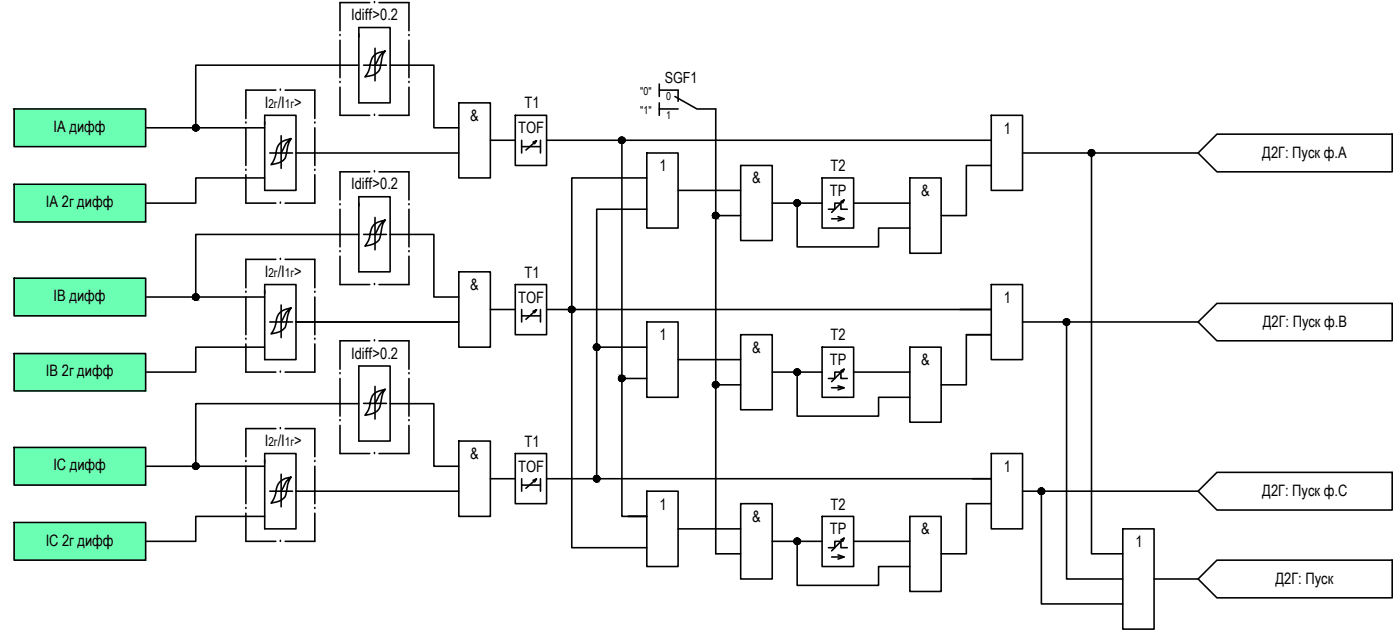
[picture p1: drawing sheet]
<svg xmlns="http://www.w3.org/2000/svg" width="224mm" height="102mm" viewBox="0 0 224 102" stroke-linecap="round" stroke-linejoin="round" font-family="sans-serif">
<defs><g id="words">
<g font-size="2.5">
<text x="56.1" y="3.2">Idiff&gt;0.2</text>
<text x="42.3" y="17.2">I /I &gt;</text>
<text x="83.7" y="17.3">T1</text>
<text x="8.6" y="21.1">IA дифф</text>
<text x="75.1" y="19.3">&amp;</text>
<text x="82.7" y="21.3">TOF</text>
<text x="160.3" y="21.3">1</text>
<text x="105.3" y="27.3">1</text>
<text x="120.1" y="29.3">&amp;</text>
<text x="132.6" y="27.3">T2</text>
<text x="201.5" y="25.1">Д2Г: Пуск ф.А</text>
<text x="7.3" y="33.1">IA 2г дифф</text>
<text x="56.1" y="30.2">Idiff&gt;0.2</text>
<text x="132.5" y="31.3">TP</text>
<text x="147.1" y="31.3">&amp;</text>
<text x="42.3" y="44.2">I /I &gt;</text>
<text x="75.1" y="46.3">&amp;</text>
<text x="83.7" y="44.3">T1</text>
<text x="8.6" y="48">IB дифф</text>
<text x="82.7" y="48.3">TOF</text>
<text x="160.3" y="48.3">1</text>
<text x="201.6" y="52.1">Д2Г: Пуск ф.В</text>
<text x="56.1" y="57.2">Idiff&gt;0.2</text>
<text x="105.3" y="54.3">1</text>
<text x="120.1" y="56.3">&amp;</text>
<text x="132.5" y="58.3">TP</text>
<text x="132.6" y="54.3">T2</text>
<text x="147.1" y="58.3">&amp;</text>
<text x="7.3" y="60.1">IB 2г дифф</text>
<text x="42.3" y="71.2">I /I &gt;</text>
<text x="83.7" y="71.3">T1</text>
<text x="8.5" y="75">IC дифф</text>
<text x="75.1" y="73.3">&amp;</text>
<text x="82.7" y="75.3">TOF</text>
<text x="160.3" y="75.3">1</text>
<text x="105.3" y="81.3">1</text>
<text x="120.1" y="83.3">&amp;</text>
<text x="132.6" y="81.3">T2</text>
<text x="201.5" y="79.2">Д2Г: Пуск ф.С</text>
<text x="7.3" y="87.1">IC 2г дифф</text>
<text x="132.5" y="85.3">TP</text>
<text x="147.1" y="85.3">&amp;</text>
<text x="181.3" y="87.3">1</text>
<text x="203.6" y="93.2">Д2Г: Пуск</text>
</g>
<text font-size="2.4" x="106.1" y="13.3">SGF1</text>
<g font-size="2">
<text x="42.9" y="17.2">2г 1г</text>
<text x="42.9" y="44.2">2г 1г</text>
<text x="42.9" y="71.2">2г 1г</text>
</g>
<g font-size="1.7">
<text x="102.2" y="15.1">&quot;0&quot;</text>
<text x="106.4" y="16">0</text>
<text x="102.2" y="18.2">&quot;1&quot;</text>
<text x="106.4" y="19">1</text>
</g>
</g></defs>
<!-- layer: 0 -->
<g fill="none" stroke="#000" stroke-width=".25">
<path d="M2.3 17.4h21v6h-21zM57.3 10.4h-26v10M62.3 10.4h7v10h3.9M82.3 18.4h5v8h-5zM114.3 17.4v71h3.9M2.3 29.4h21v6h-21zM42.3 28.4h-11v4h-8M57.3 37.4h-26v10M62.3 37.4h7v10h3.9M78.3 22.4h4M83.3 22.4v2M83.3 23.4h3"/>
<path d="M85.1 22.7l.6-.2-1.7 1.5M85.7 22.5l-.3 .4M86.3 22.4v2M87.3 22.4h71M99.3 22.4v60h4h-3M103.3 28.4h-12v59h12M103.3 33.4h-8v43M108.3 30.4h9.9M114.3 34.4h3.9M123.3 32.4h7.9M127.3 32.4v7h13v-3h5M131.2 28.4h5.1v8h-5.1z"/>
<path d="M132.3 33.4h1v-1h1v1h1M132.8 34.9h2M133.8 34.6l1 .3-1 .4M134.3 32.2l.5-.3-.3 .5M134.8 31.9l-2 2M136.3 32.4h9M158.3 26.4h-4v8h-4M163.2 24.4h28.1M174.3 24.4v64h5M2.3 44.4h21v6h-21zM2.3 56.4h21v6h-21zM42.3 55.4h-11v4h-8"/>
<path d="M78.3 49.4h4M82.3 45.4h5v8h-5zM83.3 49.4v2M83.3 50.4h3M85.1 49.7l.6-.3-1.7 1.6M85.7 49.4l-.3 .5M86.3 49.4v2M87.3 49.4h71M95.3 55.4h8M108.3 57.4h9.9M123.3 59.4h7.9M127.3 59.4v7h13v-3h5"/>
<path d="M131.2 55.4h5.1v8h-5.1zM134.3 59.2l.5-.3-.3 .5M134.8 58.9l-2 2M136.3 59.4h9M154.3 53.4h4h-4v8h-4M163.2 51.4h28.1M170.3 51.4v41h9M2.3 71.4h21v6h-21zM57.3 64.4h-26v10M62.3 64.4h7v10h3.9M78.3 76.4h4M82.3 72.4h5v8h-5z"/>
<path d="M83.3 76.4v2M83.3 77.4h3M85.1 76.7l.6-.3-1.7 1.5M85.7 76.4l-.3 .5M86.3 76.4v2M87.3 76.4h71M99.3 60.4h4M114.3 61.4h3.9M132.3 60.4h1v-1h1v1h1M132.8 61.9h2M133.8 61.6l1 .3-1 .3M163.2 78.4h28.1"/>
<path d="M166.3 78.4v18h13M2.3 83.4h21v6h-21zM42.3 82.4h-11v4h-8M108.3 84.4h9.9M123.3 86.4h7.9M127.3 86.4v7h13v-3h5M131.2 82.4h5.1v8h-5.1zM132.3 87.4h1v-1h1v1h1M132.8 88.9h2M133.8 88.6l1 .3-1 .3M134.3 86.1l.5-.2-.3 .5M134.8 85.9l-2 2"/>
<path d="M136.3 86.4h9M158.3 80.4h-4v8h-4M179.3 84.4h4.9v16h-4.9zM184.2 92.4h7.1"/>
</g>
<g fill="none" stroke="#000" stroke-width=".25">
<path d="M39.3 19.6h.1M42.3 19.4v11h5v-12h-5v1.5M44 14.4h-4.7v4.5M44.8 14.4h.1M45.5 14.4h4.8v4.5M50.3 19.6h.1M54.3 13.2h.1M54.3 5.7h.1M54.3 6.4v6M54.3 13.9v4.5h4.7M57.3 5.4v11h5v-12h-5v1.5M59 .4h-4.7v4.5"/>
<path d="M59.8 .4h.1M59.8 18.4h.1M59.9 7.7v5.2M59.9 10.4h1.8M60.5 .4h4.8v4.5M61.5 8.2a5.7 5.7 0 0 0-.8 2.7 1.92 1.92 0 0 1-1.6 1.2l-.8 .2a5.1 5.1 0 0 0 1-2.7 2.17 2.17 0 0 1 2.2-1.4 2.93 2.93 0 0 0-1.3 1.6l-.3 .6h-1.8M65.3 13.2h.1M65.3 5.7h.1M65.3 6.4v6M65.3 13.9v4.5h-4.8M73.2 16.4h5.1v12h-5.1zM105.3 14.4h3v1.8"/>
<path d="M105.3 17.4h3M105.3 13.4v2M105.3 16.4v2M107.7 15.4l3.6 2h3M158.3 18.4h4.9v12h-4.9zM23.3 20.4h19M39.3 27.2h.1M39.3 20.4v6M39.3 27.9v4.5h4.7M44.8 32.4h.1M44.9 24.4h1.8M44.9 21.7v5.2"/>
<path d="M46.5 22.1a6.1 6.1 0 0 0-.9 2.8 1.71 1.71 0 0 1-1.5 1.2l-.8 .2 .5-.9 .3-.9a2.05 2.05 0 0 1 1.4-2.1l1-.3a3 3 0 0 0-1.3 1.7l-.3 .6h-1.8M47.3 24.4h25.9M50.3 27.2h.1M50.3 20.4v6M50.3 27.9v4.5h-4.8M54.3 32.7h.1M54.3 33.4v6M57.3 32.4v11h5v-12h-5v1.5M59 27.4h-4.7v4.5M59.8 27.4h.1M59.9 34.7v5.2M59.9 37.4h1.8"/>
<path d="M60.5 27.4h4.8v4.5M61.5 35.1a6.1 6.1 0 0 0-.8 2.8 2.63 2.63 0 0 1-2.4 1.4 5 5 0 0 0 1-2.7 1.7 1.7 0 0 1 1.2-1.2l1-.3a3.4 3.4 0 0 0-1.3 1.7l-.3 .6h-1.8M65.3 32.7h.1M65.3 33.4v6M103.3 24.4h5v12h-5zM118.2 26.4h5.1v12h-5.1zM145.3 28.4h5v12h-5zM191.3 24.4l3-3h28v6h-28zM23.3 47.4h19M39.3 54.1h.1M39.3 46.6h.1M39.3 47.4v6"/>
<path d="M39.3 54.9v4.5h4.7M42.3 46.4v11h5v-12h-5v1.5M44 41.4h-4.7v4.5M44.8 41.4h.1M44.8 59.4h.1M44.9 48.7v5.2M44.9 51.4h1.8M45.5 41.4h4.8v4.5M46.5 49.1a6.1 6.1 0 0 0-.9 2.8 1.86 1.86 0 0 1-1.5 1.2l-.8 .2a5.4 5.4 0 0 0 .9-2.7 2.32 2.32 0 0 1 2.3-1.5 3 3 0 0 0-1.3 1.7l-.3 .6h-1.8M47.3 51.4h25.9M50.3 54.1h.1M50.3 46.6h.1"/>
<path d="M50.3 47.4v6M50.3 54.9v4.5h-4.8M54.3 40.2h.1M54.3 59.6h.1M54.3 40.9v4.5h4.7M57.3 58.4h5v12h-5zM59 54.4h-4.7v4.5M59.8 45.4h.1M59.8 54.4h.1M60.5 54.4h4.8v4.5M65.3 40.2h.1M65.3 59.6h.1"/>
<path d="M65.3 40.9v4.5h-4.8M73.2 43.4h5.1v12h-5.1zM103.3 51.4h5v12h-5zM118.2 53.4h5.1v12h-5.1zM145.3 55.4h5v12h-5zM158.3 45.4h4.9v12h-4.9zM191.3 51.4l3-3h28v6h-28zM23.3 74.4h19M39.3 73.7h.1M39.3 74.4v6M42.3 73.4v11h5v-12h-5v1.5M44 68.4h-4.7v4.5"/>
<path d="M44.8 68.4h.1M44.9 75.7v5.2M44.9 78.4h1.8M45.5 68.4h4.8v4.5M46.5 76.1a5.7 5.7 0 0 0-.9 2.8 1.86 1.86 0 0 1-1.5 1.2l-.8 .2a5.4 5.4 0 0 0 .9-2.7 2.32 2.32 0 0 1 2.3-1.5 3 3 0 0 0-1.3 1.7l-.3 .6h-1.8M47.3 78.4h25.9M50.3 73.7h.1M50.3 74.4v6M54.3 67.1h.1M54.3 60.4v6M54.3 67.9v4.5h4.7M59.8 72.4h.1"/>
<path d="M59.9 61.7v5.2M59.9 64.4h1.8M61.5 62.1a6.1 6.1 0 0 0-.8 2.8 2.56 2.56 0 0 1-2.4 1.4 5 5 0 0 0 1-2.7 1.7 1.7 0 0 1 1.2-1.2l1-.3a3.4 3.4 0 0 0-1.3 1.7l-.3 .6h-1.8M65.3 67.1h.1M65.3 60.4v6M65.3 67.9v4.5h-4.8M73.2 70.4h5.1v12h-5.1zM103.3 78.4h5v12h-5zM158.3 72.4h4.9v12h-4.9zM191.3 78.4l3-3h28v6h-28zM39.3 81.1h.1M39.3 81.9v4.5h4.7"/>
<path d="M44.8 86.4h.1M50.3 81.1h.1M50.3 81.9v4.5h-4.8M118.2 80.4h5.1v12h-5.1zM145.3 82.4h5v12h-5zM191.3 92.4l3-3h28v6h-28z"/>
<circle cx="31.2" cy="20.4" r=".49"/>
<circle cx="99.3" cy="22.4" r=".49"/>
<circle cx="114.2" cy="34.4" r=".49"/>
<circle cx="127.2" cy="32.4" r=".49"/>
<circle cx="174.2" cy="24.4" r=".49"/>
<circle cx="31.2" cy="47.4" r=".49"/>
<circle cx="91.3" cy="49.4" r=".49"/>
<circle cx="95.2" cy="55.4" r=".49"/>
<circle cx="127.2" cy="59.4" r=".49"/>
<circle cx="170.3" cy="51.4" r=".49"/>
<circle cx="31.2" cy="74.4" r=".49"/>
<circle cx="95.2" cy="76.4" r=".49"/>
<circle cx="99.3" cy="60.4" r=".49"/>
<circle cx="114.2" cy="61.4" r=".49"/>
<circle cx="166.2" cy="78.4" r=".49"/>
<circle cx="127.2" cy="86.4" r=".49"/>
</g>
<g fill="#000" stroke="#000" stroke-width=".16">
<path d="M31.2 19.9h.1zM31.2 20.9h.2zM99 22.9h.5zM99.1 22h.4zM99.2 22.9h.2zM99.2 21.9h.1zM113.8 34.2h.9zM114.1 34.9h.3zM114.2 33.9h.1zM127.1 32.9h.3zM127.2 31.9h.1zM173.9 24.1h.7z"/>
<path d="M174.2 24.9h.2zM174.2 23.9h.1zM31.2 47.9h.2zM31.2 46.9h.1zM91 49h.6zM91.2 49.9h.2zM91.2 48.9h.1zM95.2 55.9h.2zM95.2 54.9h.1zM99.2 59.9h.1zM127.1 59.9h.3zM127.2 58.9h.1z"/>
<path d="M170.1 51.9h.3zM170.1 50.9h.3zM170.2 50.9h.1zM31.2 74.9h.2zM31.2 73.9h.1zM95.2 76.9h.2zM95.2 75.9h.1zM99.2 60.9h.2zM113.9 61h.7zM114.1 61.9h.3zM114.2 60.9h.1zM165.9 78.7h.7z"/>
<path d="M166.2 78.9h.2zM166.2 77.9h.1zM127.1 86.9h.3zM127.2 85.9h.1z"/>
<path d="M31.2 19.9h.2zM31.2 19.9h.2z"/>
<path d="M31.2 19.9h.2zM31.1 19.9h.3z"/>
<path d="M31.1 19.9h.4zM31.1 19.9h.4z"/>
<path d="M31.1 19.9l.4 .1zM31 20h.5z"/>
<path d="M31 20h.5zM31 20h.5z"/>
<path d="M31.2 20.9h.1zM31.2 20.9h.1z"/>
<path d="M31.1 20.9h.3zM31.1 20.9h.3z"/>
<path d="M31.1 20.9h.4zM31.1 20.9h.3z"/>
<path d="M31 20.8h.5zM31 20.8h.5z"/>
<path d="M31 20.8h.5zM31 20.8l.5 .1z"/>
<path d="M31 20h.6zM31 20h.6z"/>
<path d="M31 20l.6 .1zM31 20l.6 .1z"/>
<path d="M31 20.8h.6zM31 20.8h.5z"/>
<path d="M30.9 20.1h.8zM30.9 20.1h.8z"/>
<path d="M30.9 20.7h.7zM30.9 20.7l.7 .1z"/>
<path d="M30.9 20.1h.8zM30.9 20.1h.8z"/>
<path d="M30.9 20.1l.8 .1zM30.9 20.1l.8 .1z"/>
<path d="M30.9 20.7h.8zM30.9 20.7h.7z"/>
<path d="M30.8 20.2h.9zM30.8 20.2h.9z"/>
<path d="M30.8 20.2l1 .1zM30.8 20.2l1 .1z"/>
<path d="M30.8 20.6h.9zM30.8 20.6h.9z"/>
<path d="M30.8 20.6h.9zM30.8 20.6l.9 .1zM30.9 20.7h.8zM30.9 20.7h.8z"/>
<path d="M30.8 20.3h1zM30.8 20.3h1z"/>
<path d="M30.8 20.3l1 .1zM30.8 20.3l1 .1z"/>
<path d="M30.8 20.4h1zM30.8 20.4h1z"/>
<path d="M30.8 20.4h1zM30.8 20.4h1z"/>
<path d="M30.8 20.4l1 .1zM30.8 20.4l1 .1z"/>
<path d="M30.8 20.5l1 .1v-.1zM30.8 20.5l1 .1h-1z"/>
<path d="M30.8 20.6h1zM30.8 20.6h.9z"/>
<path d="M99.2 22.9h.1zM99.2 22.9h.1z"/>
<path d="M99.2 21.9h.2zM99.2 21.9h.2z"/>
<path d="M99.2 21.9h.2zM99.1 21.9h.3z"/>
<path d="M99.1 21.9l.4 .1zM99.1 21.9l.4 .1zM99 22h.5z"/>
<path d="M99.1 22.9h.3zM99.1 22.9h.3z"/>
<path d="M99 22h.5zM99 22h.5z"/>
<path d="M99.1 22.9h.4zM99.1 22.9h.3z"/>
<path d="M99 22h.6zM98.9 22h.7z"/>
<path d="M99 22.8h.5zM99 22.8l.5 .1zM99 22.9h.5z"/>
<path d="M98.9 22h.7zM98.9 22h.7z"/>
<path d="M98.9 22.8h.7zM98.9 22.8h.6z"/>
<path d="M98.9 22l.8 .1zM98.9 22l.8 .1z"/>
<path d="M98.9 22.8h.7zM98.9 22.8h.7z"/>
<path d="M98.9 22.1h.8zM98.9 22.1h.8z"/>
<path d="M98.9 22.7h.8zM98.9 22.7l.7 .1z"/>
<path d="M98.9 22.1l.8 .1zM98.9 22.1l.8 .1z"/>
<path d="M98.8 22.2h.9zM98.8 22.2h.9z"/>
<path d="M98.8 22.6l.9 .1zM98.8 22.6l.9 .1z"/>
<path d="M98.9 22.7h.8zM98.9 22.7h.8z"/>
<path d="M98.8 22.2l.9 .1zM98.8 22.2l.9 .1z"/>
<path d="M98.8 22.3h.9zM98.8 22.3h.9z"/>
<path d="M98.8 22.3h.9zM98.8 22.3h.9z"/>
<path d="M98.8 22.3l.9 .1zM98.8 22.3l.9 .1z"/>
<path d="M98.8 22.4l.9 .1v-.1zM98.8 22.4l.9 .1h-.9z"/>
<path d="M98.8 22.5h.9zM98.8 22.5h.9z"/>
<path d="M98.8 22.5l.9 .1zM98.8 22.5l.9 .1z"/>
<path d="M98.8 22.6h.9zM98.8 22.6h.9z"/>
<path d="M98.8 22.6h.9zM98.8 22.6h.9z"/>
<path d="M114.2 33.9h.2zM114.1 33.9h.3z"/>
<path d="M114.2 34.9h.1zM114.1 34.9h.2z"/>
<path d="M114.1 33.9h.3zM114.1 33.9h.3z"/>
<path d="M114.1 33.9h.4zM114.1 33.9h.4z"/>
<path d="M114.1 34.9h.3zM114.1 34.9h.3z"/>
<path d="M114.1 33.9l.4 .1zM114.1 33.9l.4 .1z"/>
<path d="M114.1 34.9h.4zM114.1 34.9h.3z"/>
<path d="M114 34h.6zM114 34h.6z"/>
<path d="M114 34.8h.5zM114 34.8l.5 .1z"/>
<path d="M114 34h.6zM114 34h.6z"/>
<path d="M114 34.8h.6zM114 34.8h.5z"/>
<path d="M113.9 34l.7 .1zM113.9 34.1h.7z"/>
<path d="M113.9 34.1h.7zM113.9 34.1h.7z"/>
<path d="M113.9 34.7l.7 .1zM113.9 34.7l.7 .1z"/>
<path d="M113.9 34.8h.7zM113.9 34.8h.7z"/>
<path d="M113.9 34.1l.8 .1zM113.9 34.1l.8 .1zM113.8 34.2h.9z"/>
<path d="M113.9 34.7h.7zM113.9 34.7h.7z"/>
<path d="M113.8 34.2h.9zM113.8 34.2h.9z"/>
<path d="M113.8 34.6l.9 .1zM113.8 34.6l.9 .1z"/>
<path d="M113.8 34.7h.9zM113.8 34.7h.8z"/>
<path d="M113.8 34.2l.9 .1v-.1zM113.8 34.2l.9 .1h-.9z"/>
<path d="M113.8 34.3h1zM113.8 34.3h1z"/>
<path d="M113.8 34.5l.9 .1zM113.8 34.5l.9 .1z"/>
<path d="M113.8 34.6h.9zM113.8 34.6h.9z"/>
<path d="M113.8 34.3l1 .1zM113.8 34.3l1 .1z"/>
<path d="M113.8 34.4h1zM113.8 34.4h1z"/>
<path d="M113.8 34.4h1zM113.8 34.4h1z"/>
<path d="M113.8 34.4l1 .1zM113.8 34.4l1 .1z"/>
<path d="M113.8 34.5h1zM113.8 34.5h.9z"/>
<path d="M127.2 31.9h.2zM127.1 31.9h.3z"/>
<path d="M127.2 32.9h.1zM127.1 32.9h.2z"/>
<path d="M127.1 31.9h.3zM127.1 31.9h.3z"/>
<path d="M127.1 31.9l.4 .1zM127.1 31.9l.4 .1z"/>
<path d="M127.1 32.9h.3zM127.1 32.9h.3z"/>
<path d="M127.1 32h.4zM127 32h.5z"/>
<path d="M127.1 32.8h.4zM127.1 32.8l.3 .1z"/>
<path d="M127 32h.6zM127 32h.6z"/>
<path d="M127 32.8h.5zM127 32.8h.5z"/>
<path d="M127 32h.6zM126.9 32h.7z"/>
<path d="M127 32.8h.6zM127 32.8h.5z"/>
<path d="M126.9 32.8h.7zM126.9 32.8h.7z"/>
<path d="M126.9 32h.7zM126.9 32h.7z"/>
<path d="M126.9 32l.7 .1zM126.9 32l.7 .1z"/>
<path d="M126.9 32.1h.8zM126.9 32.1h.8z"/>
<path d="M126.9 32.7l.7 .1zM126.9 32.7l.7 .1z"/>
<path d="M126.9 32.8h.7zM126.9 32.8h.7z"/>
<path d="M126.8 32.1l.9 .1zM126.8 32.1l.9 .1z"/>
<path d="M126.8 32.2h.9zM126.8 32.2h.9z"/>
<path d="M126.8 32.6l.9 .1zM126.8 32.6l.9 .1z"/>
<path d="M126.8 32.7h.9zM126.8 32.7h.8z"/>
<path d="M126.8 32.2h.9zM126.8 32.2h.9z"/>
<path d="M126.8 32.2l1 .1zM126.8 32.2l1 .1z"/>
<path d="M126.8 32.5l.9 .1zM126.8 32.5l.9 .1z"/>
<path d="M126.8 32.6h.9zM126.8 32.6h.9z"/>
<path d="M126.8 32.3l1 .1v-.1zM126.8 32.3l1 .1h-1z"/>
<path d="M126.8 32.4h1zM126.8 32.4h1z"/>
<path d="M126.8 32.4l1 .1zM126.8 32.4l1 .1z"/>
<path d="M126.8 32.5h1zM126.8 32.5h1z"/>
<path d="M126.8 32.5h1zM126.8 32.5h.9z"/>
<path d="M174.2 24.9h.1zM174.2 24.9h.1z"/>
<path d="M174.2 23.9h.2zM174.2 23.9h.2z"/>
<path d="M174.2 23.9l.2 .1zM174.1 24h.3z"/>
<path d="M174.1 24h.4zM174 24h.5z"/>
<path d="M174.1 24.9h.3zM174.1 24.9h.3z"/>
<path d="M174 24h.5zM174 24h.5z"/>
<path d="M174 24.8h.5zM174 24.8l.4 .1z"/>
<path d="M174 24h.6zM174 24h.6z"/>
<path d="M174 24.8h.5zM174 24.8h.5z"/>
<path d="M174 24h.6zM173.9 24h.7z"/>
<path d="M174 24.8h.6zM174 24.8h.5z"/>
<path d="M173.9 24l.7 .1zM173.9 24l.7 .1zM173.9 24.1h.7z"/>
<path d="M173.9 24.8h.7zM173.9 24.8h.7z"/>
<path d="M173.9 24.1h.8zM173.9 24.1h.8z"/>
<path d="M173.9 24.7l.7 .1zM173.9 24.7l.7 .1z"/>
<path d="M173.9 24.8h.7zM173.9 24.8h.7z"/>
<path d="M173.8 24.1l.9 .1zM173.8 24.1l.9 .1z"/>
<path d="M173.8 24.7h.9zM173.8 24.7h.8z"/>
<path d="M173.8 24.2h.9zM173.8 24.2h.9z"/>
<path d="M173.8 24.2h.9zM173.8 24.2h.9z"/>
<path d="M173.8 24.2l1 .1zM173.8 24.2l1 .1z"/>
<path d="M173.8 24.5l.9 .1zM173.8 24.5l.9 .1z"/>
<path d="M173.8 24.6h.9zM173.8 24.6h.9z"/>
<path d="M173.8 24.6h.9zM173.8 24.6l.9 .1z"/>
<path d="M173.8 24.3l1 .1v-.1zM173.8 24.3l1 .1h-1.1z"/>
<path d="M173.7 24.4h1.1zM173.7 24.4h1.1z"/>
<path d="M173.7 24.4l1.1 .1zM173.7 24.4l1.1 .1z"/>
<path d="M173.7 24.5h1.1zM173.7 24.5h1.1z"/>
<path d="M173.8 24.5h1zM173.8 24.5h.9z"/>
<path d="M31.2 47.9h.1zM31.2 47.9h.1z"/>
<path d="M31.2 46.9h.2zM31.2 46.9h.2z"/>
<path d="M31.2 46.9h.2zM31.2 46.9h.2z"/>
<path d="M31.1 46.9h.4zM31.1 46.9h.4z"/>
<path d="M31.1 47.9h.3zM31.1 47.9h.3z"/>
<path d="M31.1 46.9l.4 .1zM31 47h.5z"/>
<path d="M31.1 47.9h.4zM31.1 47.9h.3z"/>
<path d="M31 47.8h.5zM31 47.8h.5z"/>
<path d="M31 47.8h.5zM31 47.8l.5 .1z"/>
<path d="M31 47h.5zM31 47h.5z"/>
<path d="M31 47h.6zM31 47h.6z"/>
<path d="M31 47l.6 .1zM31 47l.6 .1z"/>
<path d="M31 47.8h.6zM31 47.8h.5z"/>
<path d="M30.9 47.1h.8zM30.9 47.1h.8z"/>
<path d="M30.9 47.7h.7zM30.9 47.7l.7 .1z"/>
<path d="M30.9 47.1h.8zM30.9 47.1h.8z"/>
<path d="M30.9 47.1l.8 .1zM30.9 47.1l.8 .1z"/>
<path d="M30.9 47.7h.8zM30.9 47.7h.8z"/>
<path d="M30.9 47.7h.8zM30.9 47.7h.7z"/>
<path d="M30.8 47.2h.9zM30.8 47.2h.9z"/>
<path d="M30.8 47.2l1 .1zM30.8 47.2l1 .1z"/>
<path d="M30.8 47.6h.9zM30.8 47.6h.9z"/>
<path d="M30.8 47.6h.9zM30.8 47.6l.9 .1z"/>
<path d="M30.8 47.3h1zM30.8 47.3h1z"/>
<path d="M30.8 47.3l1 .1zM30.8 47.3l1 .1z"/>
<path d="M30.8 47.4h1zM30.8 47.4h1z"/>
<path d="M30.8 47.4h1zM30.8 47.4h1z"/>
<path d="M30.8 47.4l1 .1zM30.8 47.4l1 .1z"/>
<path d="M30.8 47.5h1zM30.8 47.5h1z"/>
<path d="M30.8 47.5h1zM30.8 47.5l.9 .1z"/>
<path d="M91.2 49.9h.1zM91.2 49.9h.1z"/>
<path d="M91.2 48.9h.2zM91.2 48.9h.2z"/>
<path d="M91.2 48.9h.2zM91.1 48.9h.3z"/>
<path d="M91.1 48.9h.4zM91.1 48.9h.4z"/>
<path d="M91.1 49.9h.3zM91.1 49.9h.3z"/>
<path d="M91.1 48.9l.4 .1zM91 49h.5z"/>
<path d="M91 49h.6zM91 49h.6zM90.9 49h.7z"/>
<path d="M91 49.8l.5 .1zM91 49.8l.5 .1z"/>
<path d="M91.1 49.9h.4zM91.1 49.9h.3z"/>
<path d="M90.9 49l.7 .1zM90.9 49l.7 .1z"/>
<path d="M90.9 49.8h.7zM90.9 49.8h.7z"/>
<path d="M91 49.8h.6zM91 49.8h.5z"/>
<path d="M90.9 49.1h.8zM90.9 49.1h.8z"/>
<path d="M90.9 49.7h.7zM90.9 49.7l.7 .1z"/>
<path d="M90.9 49.1h.8zM90.9 49.1h.8z"/>
<path d="M90.9 49.7h.8zM90.9 49.7h.7z"/>
<path d="M90.9 49.1l.8 .1zM90.9 49.1l.8 .1z"/>
<path d="M90.8 49.2h.9zM90.8 49.2h.9z"/>
<path d="M90.8 49.6l.9 .1zM90.8 49.6l.9 .1z"/>
<path d="M90.9 49.7h.8zM90.9 49.7h.8z"/>
<path d="M90.8 49.2l.9 .1zM90.8 49.2l.9 .1z"/>
<path d="M90.8 49.3h.9zM90.8 49.3h.9z"/>
<path d="M90.8 49.3l.9 .1zM90.8 49.3l.9 .1z"/>
<path d="M90.8 49.4h.9zM90.8 49.4h.9z"/>
<path d="M90.8 49.4h.9zM90.8 49.4h.9z"/>
<path d="M90.8 49.4l.9 .1zM90.8 49.4l.9 .1z"/>
<path d="M90.8 49.5l.9 .1v-.1zM90.8 49.5l.9 .1h-.9z"/>
<path d="M90.8 49.6h.9zM90.8 49.6h.9z"/>
<path d="M90.8 49.6h.9zM90.8 49.6h.9z"/>
<path d="M95.2 55.9h.1zM95.2 55.9h.1z"/>
<path d="M95.2 54.9h.2zM95.2 54.9h.2z"/>
<path d="M95.2 54.9h.2zM95.1 54.9h.3z"/>
<path d="M95.1 54.9h.4zM95 54.9h.5z"/>
<path d="M95.1 55.9h.3zM95.1 55.9h.3z"/>
<path d="M95 54.9l.5 .1zM95 54.9l.5 .1z"/>
<path d="M95 55.9h.5zM95 55.9h.4z"/>
<path d="M95 55h.6zM95 55h.6z"/>
<path d="M95 55.8h.5zM95 55.8l.5 .1z"/>
<path d="M95 55h.6zM95 55h.6z"/>
<path d="M95 55.8h.6zM95 55.8h.5z"/>
<path d="M94.9 55l.7 .1zM94.9 55l.7 .1z"/>
<path d="M94.9 55.8h.7zM94.9 55.8h.7z"/>
<path d="M94.9 55.1h.7zM94.9 55.1h.7z"/>
<path d="M94.9 55.1l.8 .1zM94.8 55.2h.9z"/>
<path d="M94.9 55.7h.7zM94.9 55.7h.7z"/>
<path d="M94.9 55.7h.7zM94.9 55.7l.7 .1z"/>
<path d="M94.8 55.2h.9zM94.8 55.2h.9z"/>
<path d="M94.8 55.7h.9zM94.8 55.7h.8z"/>
<path d="M94.8 55.2h.9zM94.8 55.2h.9z"/>
<path d="M94.8 55.2l.9 .1zM94.8 55.2l.9 .1z"/>
<path d="M94.8 55.3h1zM94.8 55.3h1z"/>
<path d="M94.8 55.5l.9 .1zM94.8 55.5l.9 .1z"/>
<path d="M94.8 55.6h.9zM94.8 55.6h.9z"/>
<path d="M94.8 55.6h.9zM94.8 55.6l.9 .1z"/>
<path d="M94.8 55.3l1 .1zM94.8 55.3l1 .1z"/>
<path d="M94.8 55.4h1zM94.8 55.4h1z"/>
<path d="M94.8 55.4h1zM94.8 55.4h1z"/>
<path d="M94.8 55.4l1 .1zM94.8 55.4l1 .1z"/>
<path d="M94.8 55.5h1zM94.8 55.5h.9z"/>
<path d="M99.2 59.9h.2zM99.2 59.9h.2z"/>
<path d="M99.2 59.9h.2zM99.1 59.9h.3z"/>
<path d="M99.1 59.9h.4zM99.1 59.9h.4z"/>
<path d="M99.1 59.9l.4 .1zM99.1 59.9l.4 .1z"/>
<path d="M99 60h.5zM99 60h.5z"/>
<path d="M99 60h.6zM98.9 60h.7z"/>
<path d="M127.2 58.9h.2zM127.1 58.9h.3z"/>
<path d="M127.2 59.9h.1zM127.1 59.9h.2z"/>
<path d="M127.1 58.9h.3zM127.1 58.9h.3z"/>
<path d="M127.1 58.9l.4 .1zM127.1 58.9l.4 .1z"/>
<path d="M127.1 59.9h.3zM127.1 59.9h.3z"/>
<path d="M127.1 59h.4zM127 59h.5z"/>
<path d="M127.1 59.8h.4zM127.1 59.8l.3 .1z"/>
<path d="M127 59h.6zM127 59h.6z"/>
<path d="M127 59.8h.5zM127 59.8h.5z"/>
<path d="M127 59h.6zM126.9 59h.7z"/>
<path d="M127 59.8h.6zM127 59.8h.5z"/>
<path d="M126.9 59h.7zM126.9 59h.7z"/>
<path d="M126.9 59.8h.7zM126.9 59.8h.7z"/>
<path d="M126.9 59.8h.7zM126.9 59.8h.7z"/>
<path d="M126.9 59l.7 .1zM126.9 59l.7 .1z"/>
<path d="M126.9 59.1h.8zM126.9 59.1h.8z"/>
<path d="M126.9 59.7l.7 .1zM126.9 59.7l.7 .1z"/>
<path d="M126.8 59.1l.9 .1zM126.8 59.1l.9 .1z"/>
<path d="M126.8 59.2h.9zM126.8 59.2h.9z"/>
<path d="M126.8 59.6l.9 .1zM126.8 59.6l.9 .1z"/>
<path d="M126.8 59.7h.9zM126.8 59.7h.8z"/>
<path d="M126.8 59.2l.9 .1zM126.8 59.2l.9 .1z"/>
<path d="M126.8 59.3h1zM126.8 59.3h1z"/>
<path d="M126.8 59.6h.9zM126.8 59.6h.9z"/>
<path d="M126.8 59.6h.9zM126.8 59.6h.9z"/>
<path d="M126.8 59.3h1zM126.8 59.3h1z"/>
<path d="M126.8 59.3l1 .1zM126.8 59.3l1 .1z"/>
<path d="M126.8 59.4l1 .1v-.1zM126.8 59.4l1 .1h-1z"/>
<path d="M126.8 59.5h1zM126.8 59.5h1z"/>
<path d="M126.8 59.5h1zM126.8 59.5l.9 .1z"/>
<path d="M170.1 51.9h.2zM170.2 51.9h.1z"/>
<path d="M170.2 50.9h.2zM170.1 50.9h.3zM170.1 50.9h.3z"/>
<path d="M170.1 50.9l.4 .1zM170.1 50.9l.4 .1z"/>
<path d="M170.1 51h.4zM170 51h.5z"/>
<path d="M170.1 51.8h.4zM170.1 51.8l.3 .1zM170.1 51.9h.3z"/>
<path d="M170 51h.6zM170 51h.6z"/>
<path d="M170 51.8h.5zM170 51.8h.5z"/>
<path d="M170 51h.6zM170 51h.6z"/>
<path d="M169.9 51h.7zM169.9 51h.7z"/>
<path d="M169.9 51.8h.7zM169.9 51.8h.7z"/>
<path d="M170 51.8h.6zM170 51.8h.5z"/>
<path d="M169.9 51l.8 .1zM169.9 51l.8 .1z"/>
<path d="M169.9 51.8h.7zM169.9 51.8h.7z"/>
<path d="M169.9 51.1h.8zM169.9 51.1h.8z"/>
<path d="M169.9 51.7h.8zM169.9 51.7l.7 .1z"/>
<path d="M169.9 51.1l.8 .1zM169.9 51.1l.8 .1z"/>
<path d="M169.8 51.2h.9zM169.8 51.2h.9z"/>
<path d="M169.8 51.6l.9 .1zM169.8 51.6l.9 .1z"/>
<path d="M169.9 51.7h.8zM169.9 51.7h.8z"/>
<path d="M169.8 51.2l.9 .1zM169.8 51.3h.9z"/>
<path d="M169.8 51.3h.9zM169.8 51.3h.9z"/>
<path d="M169.8 51.3h.9zM169.8 51.3h.9z"/>
<path d="M169.8 51.3l1 .1zM169.8 51.3l1 .1z"/>
<path d="M169.8 51.5h.9zM169.8 51.5h.9z"/>
<path d="M169.8 51.5l.9 .1zM169.8 51.5l.9 .1z"/>
<path d="M169.8 51.6h.9zM169.8 51.6h.9z"/>
<path d="M169.8 51.6h.9zM169.8 51.6h.9z"/>
<path d="M169.8 51.4l.9 .1 .1-.1zM169.8 51.4l.9 .1h-.9z"/>
<path d="M31.2 74.9h.1zM31.2 74.9h.1z"/>
<path d="M31.2 73.9h.2zM31.2 73.9h.2z"/>
<path d="M31.2 73.9h.2zM31.2 73.9h.2z"/>
<path d="M31.1 73.9h.4zM31.1 73.9h.4z"/>
<path d="M31.1 74.9h.3zM31.1 74.9h.3z"/>
<path d="M31.1 73.9h.4zM31 73.9h.5z"/>
<path d="M31.1 74.8h.4zM31.1 74.8l.3 .1z"/>
<path d="M31 73.9l.5 .1zM31 73.9l.5 .1z"/>
<path d="M31 74.8h.5zM31 74.8h.5z"/>
<path d="M31 74h.6zM31 74h.6z"/>
<path d="M31 74.8h.5zM31 74.8h.5z"/>
<path d="M31 74l.6 .1zM31 74l.6 .1z"/>
<path d="M31 74.8h.6zM31 74.8h.5z"/>
<path d="M30.9 74.1h.8zM30.9 74.1h.8z"/>
<path d="M30.9 74.8h.7zM30.9 74.8h.7z"/>
<path d="M30.9 74.1h.8zM30.9 74.1h.8z"/>
<path d="M30.9 74.1l.8 .1zM30.9 74.1l.8 .1z"/>
<path d="M30.9 74.7h.8zM30.9 74.7h.8z"/>
<path d="M30.9 74.7h.8zM30.9 74.7l.7 .1z"/>
<path d="M30.8 74.2h.9zM30.8 74.2h.9z"/>
<path d="M30.8 74.2h1zM30.8 74.2h1z"/>
<path d="M30.8 74.6h.9zM30.8 74.6h.9z"/>
<path d="M30.8 74.6h.9zM30.8 74.6l.9 .1z"/>
<path d="M30.8 74.2l1 .1zM30.8 74.2l1 .1z"/>
<path d="M30.8 74.3l1 .1v-.1zM30.8 74.3l1 .1h-1z"/>
<path d="M30.8 74.4h1zM30.8 74.4h1z"/>
<path d="M30.8 74.4l1 .1zM30.8 74.4l1 .1z"/>
<path d="M30.8 74.5h1zM30.8 74.5h1z"/>
<path d="M30.8 74.5h1zM30.8 74.5h1z"/>
<path d="M30.8 74.5h1zM30.8 74.5l.9 .1z"/>
<path d="M95.2 76.9h.1zM95.2 76.9h.1z"/>
<path d="M95.2 75.9h.2zM95.2 75.9h.2z"/>
<path d="M95.2 75.9h.2zM95.1 75.9h.3z"/>
<path d="M95.1 75.9h.4zM95 75.9h.5z"/>
<path d="M95.1 76.9h.3zM95.1 76.9h.3z"/>
<path d="M95 75.9l.5 .1zM95 75.9l.5 .1z"/>
<path d="M95 76.9h.5zM95 76.9h.4z"/>
<path d="M95 76h.6zM95 76h.6z"/>
<path d="M95 76.8h.5zM95 76.8l.5 .1z"/>
<path d="M95 76h.6zM95 76h.6z"/>
<path d="M95 76.8h.6zM95 76.8h.5z"/>
<path d="M94.9 76l.7 .1zM94.9 76l.7 .1z"/>
<path d="M94.9 76.8h.7zM94.9 76.8h.7z"/>
<path d="M94.9 76.1h.7zM94.9 76.1h.7z"/>
<path d="M94.9 76.1h.8zM94.9 76.1h.8z"/>
<path d="M94.9 76.7h.7zM94.9 76.7h.7z"/>
<path d="M94.9 76.7h.7zM94.9 76.7l.7 .1z"/>
<path d="M94.8 76.1l.9 .1zM94.8 76.1l.9 .1z"/>
<path d="M94.8 76.7h.9zM94.8 76.7h.8z"/>
<path d="M94.8 76.2h.9zM94.8 76.2h.9z"/>
<path d="M94.8 76.2l.9 .1zM94.8 76.2l.9 .1z"/>
<path d="M94.8 76.3h1zM94.8 76.3h1z"/>
<path d="M94.8 76.5l.9 .1zM94.8 76.5l.9 .1z"/>
<path d="M94.8 76.6h.9zM94.8 76.6h.9z"/>
<path d="M94.8 76.6h.9zM94.8 76.6l.9 .1z"/>
<path d="M94.8 76.3l1 .1zM94.8 76.3l1 .1z"/>
<path d="M94.8 76.4h1zM94.8 76.4h1z"/>
<path d="M94.8 76.4h1zM94.8 76.4h1z"/>
<path d="M94.8 76.4l1 .1zM94.8 76.4l1 .1z"/>
<path d="M94.8 76.5h1zM94.8 76.5h.9z"/>
<path d="M99.2 60.9h.1zM99.2 60.9h.1z"/>
<path d="M99.1 60.9h.3zM99.1 60.9h.3z"/>
<path d="M99 60.8l.5 .1zM99 60.8l.5 .1z"/>
<path d="M99.1 60.9h.4zM99.1 60.9h.3z"/>
<path d="M99 60.8h.5zM99 60.8h.5z"/>
<path d="M98.9 60l.7 .1zM98.9 60l.7 .1z"/>
<path d="M98.9 60.8h.7zM98.9 60.8h.6z"/>
<path d="M98.9 60.1h.8zM98.9 60.1h.8z"/>
<path d="M98.9 60.7h.7zM98.9 60.7l.7 .1z"/>
<path d="M98.9 60.1h.8zM98.9 60.1h.8z"/>
<path d="M98.9 60.7h.8zM98.9 60.7h.7z"/>
<path d="M98.9 60.1l.8 .1zM98.9 60.1l.8 .1z"/>
<path d="M98.8 60.2h.9zM98.8 60.2h.9z"/>
<path d="M98.8 60.6l.9 .1zM98.8 60.6l.9 .1z"/>
<path d="M98.9 60.7h.8zM98.9 60.7h.8z"/>
<path d="M98.8 60.2l.9 .1zM98.8 60.2l.9 .1z"/>
<path d="M98.8 60.3h.9zM98.8 60.3h.9z"/>
<path d="M98.8 60.3l.9 .1zM98.8 60.3l.9 .1z"/>
<path d="M98.8 60.4h.9zM98.8 60.4h.9z"/>
<path d="M98.8 60.4h.9zM98.8 60.4h.9z"/>
<path d="M98.8 60.4l.9 .1zM98.8 60.4l.9 .1z"/>
<path d="M98.8 60.5h.9zM98.8 60.5h.9z"/>
<path d="M98.8 60.5l.9 .1zM98.8 60.5l.9 .1z"/>
<path d="M98.8 60.6h.9zM98.8 60.6h.9z"/>
<path d="M114.2 60.9h.2zM114.1 60.9h.3z"/>
<path d="M114.2 61.9h.1zM114.1 61.9h.2z"/>
<path d="M114.1 60.9h.3zM114.1 60.9h.3z"/>
<path d="M114.1 60.9l.4 .1zM114.1 60.9l.4 .1z"/>
<path d="M114.1 61.9h.3zM114.1 61.9h.3z"/>
<path d="M114.1 61h.4zM114 61h.5z"/>
<path d="M114.1 61.8h.4zM114.1 61.8l.3 .1z"/>
<path d="M114 61h.6zM114 61h.6z"/>
<path d="M114 61.8h.5zM114 61.8h.5z"/>
<path d="M114 61h.6zM114 61h.6zM113.9 61h.7z"/>
<path d="M114 61.8h.6zM114 61.8h.5z"/>
<path d="M113.9 61l.7 .1zM113.9 61l.7 .1z"/>
<path d="M113.9 61.8h.7zM113.9 61.8h.7z"/>
<path d="M113.9 61.8h.7zM113.9 61.8h.7z"/>
<path d="M113.9 61.1h.8zM113.9 61.1h.8z"/>
<path d="M113.9 61.7h.7zM113.9 61.7l.7 .1z"/>
<path d="M113.8 61.1l.9 .1zM113.8 61.1l.9 .1z"/>
<path d="M113.8 61.2h.9zM113.8 61.2h.9z"/>
<path d="M113.8 61.6l.9 .1zM113.8 61.6l.9 .1z"/>
<path d="M113.8 61.7h.9zM113.8 61.7h.8z"/>
<path d="M113.8 61.2h.9zM113.8 61.2h.9z"/>
<path d="M113.8 61.2l1 .1zM113.8 61.2l1 .1z"/>
<path d="M113.8 61.5l.9 .1zM113.8 61.5l.9 .1z"/>
<path d="M113.8 61.6h.9zM113.8 61.6h.9z"/>
<path d="M113.8 61.3l1 .1v-.1zM113.8 61.3l1 .1h-1z"/>
<path d="M113.8 61.4h1zM113.8 61.4h1z"/>
<path d="M113.8 61.4l1 .1zM113.8 61.4l1 .1z"/>
<path d="M113.8 61.5h1zM113.8 61.5h1z"/>
<path d="M113.8 61.5h1zM113.8 61.5h.9z"/>
<path d="M166.2 78.9h.1zM166.2 78.9h.1z"/>
<path d="M166.2 77.9h.2zM166.2 77.9h.2z"/>
<path d="M166.2 77.9h.2zM166.1 77.9h.3z"/>
<path d="M166.1 77.9h.4zM166 77.9h.5z"/>
<path d="M166.1 78.9h.3zM166.1 78.9h.3z"/>
<path d="M166 77.9l.5 .1zM166 77.9l.5 .1z"/>
<path d="M166 78.9h.5zM166 78.9h.4z"/>
<path d="M166 78h.6zM166 78h.6z"/>
<path d="M166 78.8h.5zM166 78.8l.5 .1z"/>
<path d="M166 78.8h.6zM166 78.8h.5z"/>
<path d="M166 78h.6zM166 78h.6z"/>
<path d="M166 78l.6 .1zM166 78l.6 .1z"/>
<path d="M166 78.8h.6zM166 78.8h.6z"/>
<path d="M165.9 78.1h.7zM165.9 78.1h.7z"/>
<path d="M165.9 78.1h.8zM165.9 78.1h.8z"/>
<path d="M165.9 78.7h.7zM165.9 78.7l.7 .1z"/>
<path d="M165.8 78.1l.9 .1zM165.8 78.1l.9 .1z"/>
<path d="M165.8 78.7h.9zM165.8 78.7h.8zM165.9 78.7h.7z"/>
<path d="M165.8 78.2h.9zM165.8 78.2h.9z"/>
<path d="M165.8 78.2l1 .1zM165.8 78.2l1 .1z"/>
<path d="M165.8 78.6h.9zM165.8 78.6h.9z"/>
<path d="M165.8 78.6h.9zM165.8 78.6l.9 .1z"/>
<path d="M165.8 78.3h1zM165.8 78.3h1z"/>
<path d="M165.8 78.3h1zM165.8 78.3h1z"/>
<path d="M165.7 78.3l1.1 .1zM165.7 78.3l1.1 .1z"/>
<path d="M165.7 78.4h1.1zM165.7 78.4h1.1z"/>
<path d="M165.7 78.4l1.1 .1zM165.7 78.4l1.1 .1z"/>
<path d="M165.8 78.5l1 .1v-.1zM165.8 78.5l1 .1h-1z"/>
<path d="M165.8 78.6h1zM165.8 78.6h.9z"/>
<path d="M127.2 85.9h.2zM127.2 85.9h.2z"/>
<path d="M127.2 86.9h.1zM127.1 86.9h.2z"/>
<path d="M127.1 85.9h.3zM127.1 85.9h.3z"/>
<path d="M127.1 85.9h.4zM127.1 85.9h.4z"/>
<path d="M127.1 86.9h.3zM127.1 86.9h.3z"/>
<path d="M127.1 85.9l.4 .1zM127.1 85.9l.4 .1z"/>
<path d="M127.1 86.9h.4zM127.1 86.9h.3z"/>
<path d="M127 86h.6zM127 86h.6z"/>
<path d="M127 86.8h.5zM127 86.8l.5 .1z"/>
<path d="M127 86h.6zM126.9 86h.7z"/>
<path d="M127 86.8h.6zM127 86.8h.5z"/>
<path d="M126.9 86l.7 .1zM126.9 86l.7 .1z"/>
<path d="M126.9 86.8h.7zM126.9 86.8h.7z"/>
<path d="M126.9 86.1h.7zM126.9 86.1h.7z"/>
<path d="M126.9 86.1h.8zM126.9 86.1h.8z"/>
<path d="M126.9 86.7h.7zM126.9 86.7h.7z"/>
<path d="M126.9 86.7h.7zM126.9 86.7l.7 .1z"/>
<path d="M126.8 86.1l.9 .1zM126.8 86.1l.9 .1z"/>
<path d="M126.8 86.2h.9zM126.8 86.2h.9z"/>
<path d="M126.8 86.6l.9 .1zM126.8 86.6l.9 .1z"/>
<path d="M126.8 86.7h.9zM126.8 86.7h.8z"/>
<path d="M126.8 86.2l.9 .1zM126.8 86.2l.9 .1z"/>
<path d="M126.8 86.3h1zM126.8 86.3h1z"/>
<path d="M126.8 86.5l.9 .1v-.1zM126.8 86.5l.9 .1h-.9z"/>
<path d="M126.8 86.6h.9zM126.8 86.6h.9z"/>
<path d="M126.8 86.3l1 .1zM126.8 86.3l1 .1z"/>
<path d="M126.8 86.4h1zM126.8 86.4h1z"/>
<path d="M126.8 86.4h1zM126.8 86.4h1z"/>
<path d="M126.8 86.4l1 .1zM126.8 86.4l1 .1z"/>
<path d="M126.8 86.5h1zM126.8 86.5h.9z"/>
</g>
<!-- layer: 0 -->
<g fill="#6bffb3" stroke="#6bffb3" stroke-width=".16">
<path d="M2.3 17.4l21 6v-6zM2.3 17.4l21 6h-21z"/>
<path d="M2.3 29.4l21 6v-6zM2.3 29.4l21 6h-21z"/>
<path d="M2.3 44.4l21 6v-6zM2.3 44.4l21 6h-21z"/>
<path d="M2.3 56.4l21 6v-6zM2.3 56.4l21 6h-21z"/>
<path d="M2.3 71.4l21 6v-6zM2.3 71.4l21 6h-21z"/>
<path d="M2.3 83.4l21 6v-6zM2.3 83.4l21 6h-21z"/>
</g>
<use href="#words"/>
</svg>
